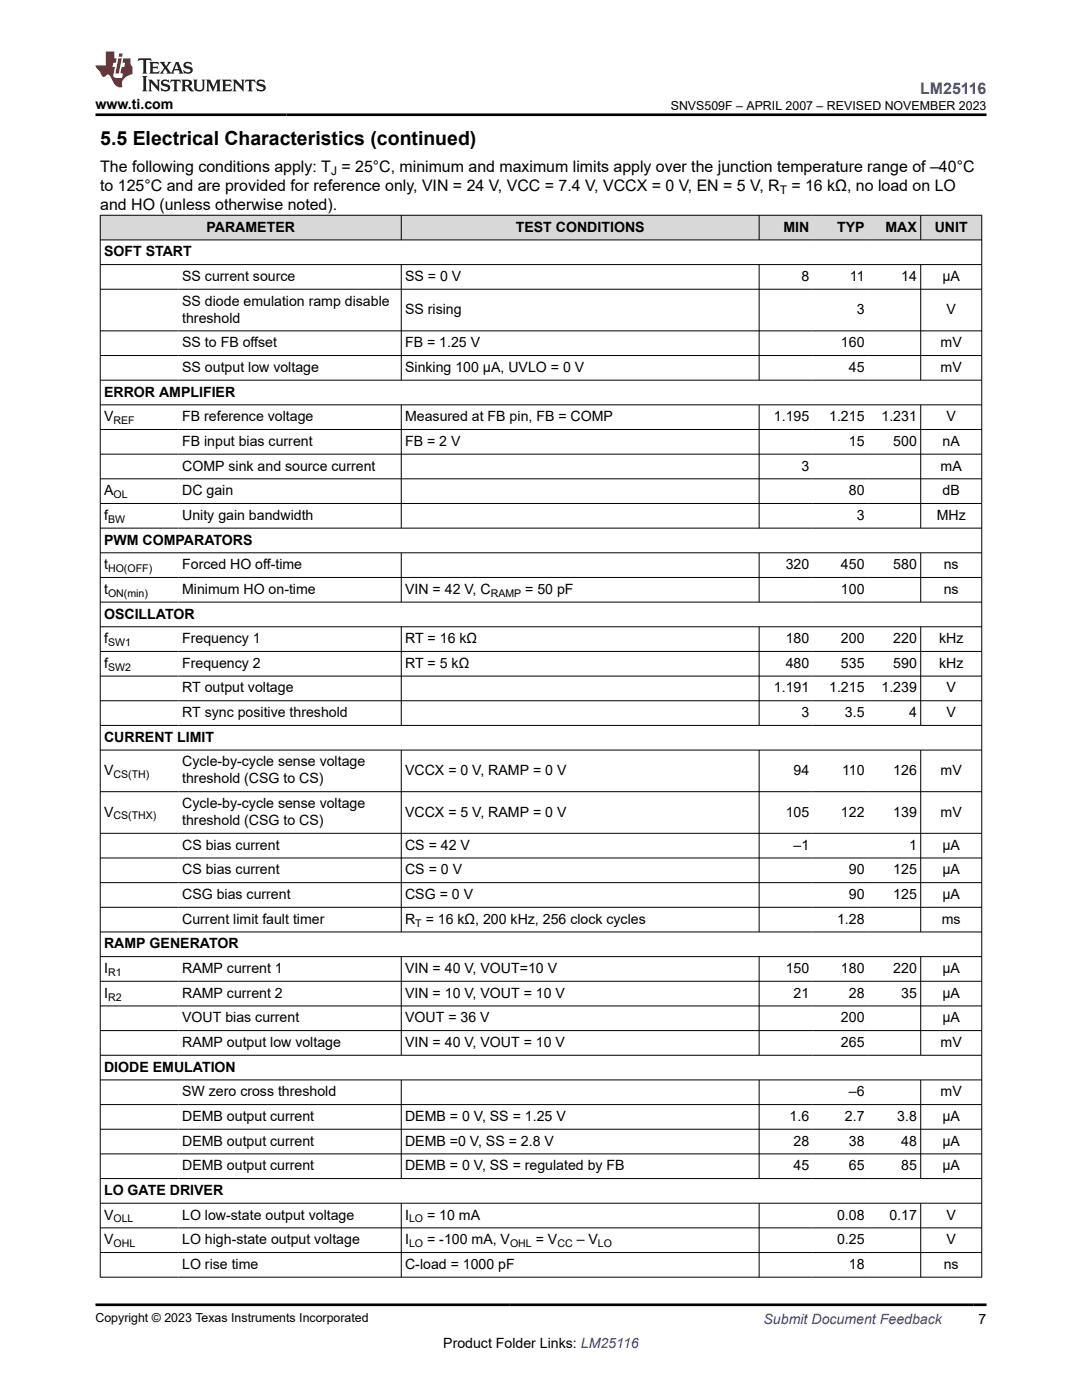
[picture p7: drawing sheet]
<svg xmlns="http://www.w3.org/2000/svg" width="216mm" height="279mm" viewBox="0 0 216 279" stroke-linecap="round" stroke-linejoin="round" font-family="sans-serif">
<defs><g id="words">
<text font-size="3.9" x="20" y="28.8">5.5 Electrical Characteristics (continued)</text>
<text font-size="3.2" fill="#00f" x="183.6" y="18.7">LM25116</text>
<g font-size="3.2">
<text x="20" y="34.3">The following conditions apply: T = 25°C, minimum and maximum limits apply over the junction temperature range of –40°C</text>
<text x="20" y="38.1">to 125°C and are provided for reference only, VIN = 24 V, VCC = 7.4 V, VCCX = 0 V, EN = 5 V, R</text>
<text x="20" y="41.9">and HO (unless otherwise noted).</text>
<text x="157.9" y="38.1">= 16 kΩ, no load on LO</text>
</g>
<g font-size="2.8">
<text x="19" y="21.8">www.ti.com</text>
<text x="41.2" y="46.2">PARAMETER</text>
<text x="102.9" y="46.2">TEST CONDITIONS</text>
<text x="156.3" y="46.2">MIN</text>
<text x="167" y="46.2">TYP</text>
<text x="176.7" y="46.2">MAX</text>
<text x="186.5" y="46.2">UNIT</text>
<text x="20.8" y="51.2">SOFT START</text>
<text x="36.4" y="56.1">SS current source</text>
<text x="80.8" y="56.1">SS = 0 V</text>
<text x="159.9" y="56.1">8</text>
<text x="169.6" y="56.1">11</text>
<text x="179.8" y="56.1">14</text>
<text x="188.1" y="56.1">µA</text>
<text x="36.4" y="61">SS diode emulation ramp disable</text>
<text x="36.4" y="64.4">threshold</text>
<text x="80.8" y="62.7">SS rising</text>
<text x="170.9" y="62.7">3</text>
<text x="188.9" y="62.7">V</text>
<text x="36.4" y="69.3">SS to FB offset</text>
<text x="80.8" y="69.3">FB = 1.25 V</text>
<text x="167.8" y="69.3">160</text>
<text x="187.7" y="69.3">mV</text>
<text x="36.4" y="74.2">SS output low voltage</text>
<text x="80.8" y="74.2">Sinking 100 µA, UVLO = 0 V</text>
<text x="169.4" y="74.2">45</text>
<text x="187.7" y="74.2">mV</text>
<text x="20.8" y="79.1">ERROR AMPLIFIER</text>
<text x="20.8" y="84.1">V</text>
<text x="36.4" y="84.1">FB reference voltage</text>
<text x="36.4" y="89">FB input bias current</text>
<text x="80.8" y="84.1">Measured at FB pin, FB = COMP</text>
<text x="80.8" y="89">FB = 2 V</text>
<text x="154.4" y="84.1">1.195</text>
<text x="165.4" y="84.1">1.215</text>
<text x="169.4" y="89">15</text>
<text x="175.9" y="84.1">1.231</text>
<text x="178.2" y="89">500</text>
<text x="188.1" y="89">nA</text>
<text x="188.9" y="84.1">V</text>
<text x="36.4" y="93.9">COMP sink and source current</text>
<text x="159.9" y="93.9">3</text>
<text x="187.7" y="93.9">mA</text>
<text x="20.8" y="98.8">A</text>
<text x="36.4" y="98.8">DC gain</text>
<text x="169.4" y="98.8">80</text>
<text x="188.1" y="98.8">dB</text>
<text x="20.8" y="103.8">f</text>
<text x="36.4" y="103.8">Unity gain bandwidth</text>
<text x="170.9" y="103.8">3</text>
<text x="186.9" y="103.8">MHz</text>
<text x="20.8" y="108.7">PWM COMPARATORS</text>
<text x="20.8" y="113.6">t</text>
<text x="36.4" y="113.6">Forced HO off-time</text>
<text x="156.8" y="113.6">320</text>
<text x="167.8" y="113.6">450</text>
<text x="178.2" y="113.6">580</text>
<text x="188.3" y="113.6">ns</text>
<text x="20.8" y="118.5">t</text>
<text x="36.4" y="118.5">Minimum HO on-time</text>
<text x="80.8" y="118.5">VIN = 42 V, C</text>
<text x="104.8" y="118.5">= 50 pF</text>
<text x="167.8" y="118.5">100</text>
<text x="188.3" y="118.5">ns</text>
<text x="20.8" y="123.4">OSCILLATOR</text>
<text x="20.8" y="128.4">f</text>
<text x="36.4" y="128.4">Frequency 1</text>
<text x="80.8" y="128.4">RT = 16 kΩ</text>
<text x="156.8" y="128.4">180</text>
<text x="167.8" y="128.4">200</text>
<text x="178.2" y="128.4">220</text>
<text x="187.4" y="128.4">kHz</text>
<text x="20.8" y="133.3">f</text>
<text x="36.4" y="133.3">Frequency 2</text>
<text x="80.8" y="133.3">RT = 5 kΩ</text>
<text x="156.8" y="133.3">480</text>
<text x="167.8" y="133.3">535</text>
<text x="178.2" y="133.3">590</text>
<text x="187.4" y="133.3">kHz</text>
<text x="36.4" y="138.2">RT output voltage</text>
<text x="36.4" y="143.1">RT sync positive threshold</text>
<text x="154.4" y="138.2">1.191</text>
<text x="159.9" y="143.1">3</text>
<text x="165.4" y="138.2">1.215</text>
<text x="168.6" y="143.1">3.5</text>
<text x="175.9" y="138.2">1.239</text>
<text x="181.4" y="143.1">4</text>
<text x="188.9" y="138.2">V</text>
<text x="188.9" y="143.1">V</text>
<text x="20.8" y="148">CURRENT LIMIT</text>
<text x="20.8" y="154.7">V</text>
<text x="36.4" y="153">Cycle-by-cycle sense voltage</text>
<text x="80.8" y="154.7">VCCX = 0 V, RAMP = 0 V</text>
<text x="158.3" y="154.7">94</text>
<text x="168" y="154.7">110</text>
<text x="178.2" y="154.7">126</text>
<text x="187.7" y="154.7">mV</text>
<text x="36.4" y="156.4">threshold (CSG to CS)</text>
<text x="36.4" y="161.3">Cycle-by-cycle sense voltage</text>
<text x="20.8" y="163">V</text>
<text x="36.4" y="164.7">threshold (CSG to CS)</text>
<text x="80.8" y="163">VCCX = 5 V, RAMP = 0 V</text>
<text x="156.8" y="163">105</text>
<text x="167.8" y="163">122</text>
<text x="178.2" y="163">139</text>
<text x="187.7" y="163">mV</text>
<text x="36.4" y="169.6">CS bias current</text>
<text x="80.8" y="169.6">CS = 42 V</text>
<text x="158.3" y="169.6">–1</text>
<text x="181.4" y="169.6">1</text>
<text x="188.1" y="169.6">µA</text>
<text x="36.4" y="174.5">CS bias current</text>
<text x="36.4" y="179.4">CSG bias current</text>
<text x="80.8" y="174.5">CS = 0 V</text>
<text x="80.8" y="179.4">CSG = 0 V</text>
<text x="169.4" y="174.5">90</text>
<text x="169.4" y="179.4">90</text>
<text x="178.2" y="174.5">125</text>
<text x="178.2" y="179.4">125</text>
<text x="188.1" y="174.5">µA</text>
<text x="188.1" y="179.4">µA</text>
<text x="36.4" y="184.3">Current limit fault timer</text>
<text x="80.8" y="184.3">R</text>
<text x="85" y="184.3">= 16 kΩ, 200 kHz, 256 clock cycles</text>
<text x="167" y="184.3">1.28</text>
<text x="187.9" y="184.3">ms</text>
<text x="20.8" y="189.3">RAMP GENERATOR</text>
<text x="20.8" y="194.2">I</text>
<text x="36.4" y="194.2">RAMP current 1</text>
<text x="80.8" y="194.2">VIN = 40 V, VOUT=10 V</text>
<text x="156.8" y="194.2">150</text>
<text x="167.8" y="194.2">180</text>
<text x="178.2" y="194.2">220</text>
<text x="188.1" y="194.2">µA</text>
<text x="20.8" y="199.1">I</text>
<text x="36.4" y="199.1">RAMP current 2</text>
<text x="80.8" y="199.1">VIN = 10 V, VOUT = 10 V</text>
<text x="158.3" y="199.1">21</text>
<text x="169.4" y="199.1">28</text>
<text x="179.8" y="199.1">35</text>
<text x="188.1" y="199.1">µA</text>
<text x="36.4" y="204">VOUT bias current</text>
<text x="36.4" y="209">RAMP output low voltage</text>
<text x="80.8" y="204">VOUT = 36 V</text>
<text x="80.8" y="209">VIN = 40 V, VOUT = 10 V</text>
<text x="167.8" y="204">200</text>
<text x="167.8" y="209">265</text>
<text x="187.7" y="209">mV</text>
<text x="188.1" y="204">µA</text>
<text x="20.8" y="213.9">DIODE EMULATION</text>
<text x="36.4" y="218.8">SW zero cross threshold</text>
<text x="169.4" y="218.8">–6</text>
<text x="187.7" y="218.8">mV</text>
<text x="36.4" y="223.7">DEMB output current</text>
<text x="80.8" y="223.7">DEMB = 0 V, SS = 1.25 V</text>
<text x="157.6" y="223.7">1.6</text>
<text x="168.6" y="223.7">2.7</text>
<text x="179" y="223.7">3.8</text>
<text x="188.1" y="223.7">µA</text>
<text x="36.4" y="228.6">DEMB output current</text>
<text x="36.4" y="233.6">DEMB output current</text>
<text x="80.8" y="228.6">DEMB =0 V, SS = 2.8 V</text>
<text x="80.8" y="233.6">DEMB = 0 V, SS = regulated by FB</text>
<text x="158.3" y="228.6">28</text>
<text x="158.3" y="233.6">45</text>
<text x="169.4" y="228.6">38</text>
<text x="169.4" y="233.6">65</text>
<text x="179.8" y="228.6">48</text>
<text x="179.8" y="233.6">85</text>
<text x="188.1" y="228.6">µA</text>
<text x="188.1" y="233.6">µA</text>
<text x="20.8" y="238.5">LO GATE DRIVER</text>
<text x="20.8" y="243.4">V</text>
<text x="36.4" y="243.4">LO low-state output voltage</text>
<text x="80.8" y="243.4">I</text>
<text x="85.2" y="243.4">= 10 mA</text>
<text x="167" y="243.4">0.08</text>
<text x="177.5" y="243.4">0.17</text>
<text x="188.9" y="243.4">V</text>
<text x="20.8" y="248.3">V</text>
<text x="36.4" y="248.3">LO high-state output voltage</text>
<text x="80.8" y="248.3">I</text>
<text x="85.2" y="248.3">= -100 mA, V</text>
<text x="106.9" y="248.3">= V</text>
<text x="115.1" y="248.3">– V</text>
<text x="167" y="248.3">0.25</text>
<text x="188.9" y="248.3">V</text>
<text x="36.4" y="253.2">LO rise time</text>
<text x="80.8" y="253.2">C-load = 1000 pF</text>
<text x="169.4" y="253.2">18</text>
<text x="188.3" y="253.2">ns</text>
<text x="88.4" y="269">Product Folder Links: LM25116</text>
<text x="195.3" y="264.2">7</text>
</g>
<text font-size="2.8" fill="#00f" x="152.4" y="264.2">Submit Document Feedback</text>
<g font-size="2.5">
<text x="133.8" y="21.9">SNVS509F – APRIL 2007 – REVISED NOVEMBER 2023</text>
<text x="19" y="263.9">Copyright © 2023 Texas Instruments Incorporated</text>
</g>
<g font-size="2.4">
<text x="66.1" y="34.9">J</text>
<text x="155.6" y="38.7">T</text>
</g>
<g font-size="2.1">
<text x="22.6" y="84.6">REF</text>
<text x="22.6" y="99.4">OL</text>
<text x="21.6" y="104.3">BW</text>
<text x="21.6" y="114.2">HO(OFF)</text>
<text x="21.6" y="119.1">ON(min)</text>
<text x="97.9" y="119.1">RAMP</text>
<text x="21.6" y="128.9">SW1</text>
<text x="21.6" y="133.8">SW2</text>
<text x="22.6" y="155.2">CS(TH)</text>
<text x="22.6" y="163.5">CS(THX)</text>
<text x="82.9" y="184.9">T</text>
<text x="21.6" y="194.8">R1</text>
<text x="21.6" y="199.7">R2</text>
<text x="22.6" y="244">OLL</text>
<text x="81.6" y="244">LO</text>
<text x="22.6" y="248.9">OHL</text>
<text x="81.6" y="248.9">LO</text>
<text x="101.8" y="248.9">OHL</text>
<text x="111.2" y="248.9">CC</text>
<text x="119.3" y="248.9">LO</text>
</g>
</g></defs>
<g fill="#d8d8d8">
<path d="M20 43h175.9v4.9h-175.9z" fill-rule="evenodd"/>
<path d="M20.1 43h59.9v4.8h-59.9z" fill-rule="evenodd"/>
<path d="M80.1 43h71.3v4.8h-71.3z" fill-rule="evenodd"/>
<path d="M151.5 43h10.7v4.8h-10.7z" fill-rule="evenodd"/>
<path d="M162.2 43h11v4.8h-11z" fill-rule="evenodd"/>
<path d="M173.2 43h10.5v4.8h-10.5z" fill-rule="evenodd"/>
<path d="M183.8 43h12v4.8h-12z" fill-rule="evenodd"/>
</g>
<g fill="none" stroke="#000" stroke-width=".2">
<path d="M19.9 43h176.1M19.9 47.9h176.1M19.9 52.8h176.1M19.9 57.7h176.1M20 42.9v212.1M80.1 42.9v5M80.1 52.8v23.1M151.5 42.9v5M151.5 52.8v23.1M183.7 42.9v5M183.7 52.8v23.1M195.9 42.9v212.1"/>
<path d="M19.9 66h176.1M19.9 71h176.1M19.9 75.9h176.1M19.9 80.8h176.1M19.9 85.7h176.1M19.9 90.6h176.1M19.9 95.6h176.1M80.1 80.8v24.7M151.5 80.8v24.7M183.7 80.8v24.7M19.9 100.5h176.1M19.9 105.4h176.1"/>
<path d="M19.9 110.3h176.1M19.9 115.2h176.1M80.1 110.3v9.9M151.5 110.3v9.9M183.7 110.3v9.9M19.9 120.2h176.1M19.9 125.1h176.1M19.9 130h176.1M19.9 134.9h176.1M19.9 139.8h176.1M80.1 125.1v19.7M151.5 125.1v19.7"/>
<path d="M183.7 125.1v19.7M19.9 144.8h176.1M19.9 149.7h176.1M19.9 158h176.1M80.1 149.7v36.4M151.5 149.7v36.4M183.7 149.7v36.4M19.9 166.3h176.1M19.9 171.2h176.1M19.9 176.2h176.1M19.9 181.1h176.1M19.9 186h176.1"/>
<path d="M19.9 190.9h176.1M19.9 195.8h176.1M80.1 190.9v19.8M151.5 190.9v19.8M183.7 190.9v19.8M19.9 200.8h176.1M19.9 205.7h176.1M19.9 210.6h176.1M19.9 215.5h176.1M80.1 215.5v19.8M151.5 215.5v19.8M183.7 215.5v19.8"/>
<path d="M19.9 220.4h176.1M19.9 225.4h176.1M19.9 230.3h176.1M19.9 235.2h176.1M19.9 240.1h176.1M19.9 245h176.1M19.9 250h176.1M19.9 254.9h176.1M80.1 240.1v14.9M151.5 240.1v14.9M183.7 240.1v14.9"/>
</g>
<path d="M27.7 11.6l-.2 .6 .5-.2h.6v.1v2.2l-.2 .4h1l-.2-.4v-2.2v-.1h.5l.5 .2-.1-.6zM29.8 12.4l.2 .3v1.6l-.2 .4h1.9l.1-.6a1.08 1.08 0 0 1-1.3 .2v-.7h.6l.4 .2v-.7l-.4 .2h-.6v-.5l.2-.2a1 1 0 0 1 1 .3l-.1-.5zM31.8 12.4l1 1.1-1 1.2h.9l-.2-.2 .4-.8 .5 .8-.2 .2h1.6l-.2-.2 .1-.5h1l.1 .5-.1 .2h.9l-.2-.4-.8-1.9h-.5l-1 2.1-.8-1.1 .9-1h-.8l.2 .2-.5 .6-.3-.6 .1-.2zM35.2 12.8l.4 1h-.8zM36.8 12.5a.65 .65 0 0 0-.2 .7 .65 .65 0 0 0 .6 .5l.7 .1 .1 .3a.79 .79 0 0 1-.7 .4 .79 .79 0 0 1-.7-.5l.1 .7 .2-.1a.93 .93 0 0 0 1.1 0 .93 .93 0 0 0 .4-.9 1.46 1.46 0 0 0-1.2-.6l-.1-.3a1.09 1.09 0 0 1 1.2 .2l-.2-.6-.1 .1-.6-.2zM28.4 15.2l.2 .4v2.2l-.2 .4h1l-.2-.4v-2.2l.2-.4zM29.6 15.9l.2 .4v1.5l-.2 .4h.8l-.3-.4v-1.3l1.7 1.8v-2l.2-.4h-.8l.2 .2 .1 1.1-1.2-1.3zM32.3 16a.65 .65 0 0 0-.2 .8 .65 .65 0 0 0 .7 .4l.6 .2 .1 .2a.79 .79 0 0 1-.7 .4 .79 .79 0 0 1-.7-.5l.1 .7 .2-.1a.93 .93 0 0 0 1.1 .1 .93 .93 0 0 0 .4-1 1.46 1.46 0 0 0-1.2-.5l-.1-.4a1.09 1.09 0 0 1 1.2 .2l-.2-.6-.1 .1-.6-.1zM34.1 15.9l-.1 .6a.63 .63 0 0 1 .7-.3l.1 1.6-.3 .4h1l-.2-.4v-1.6a.66 .66 0 0 1 .8 .3l-.1-.6zM36.2 15.9l.2 .4v1.5l-.2 .4h.9l-.2-.2v-.7h.5l.1 .2a.79 .79 0 0 0 1.2 .6l-1-.9a.61 .61 0 0 0 .6-.6 .61 .61 0 0 0-.5-.7zM36.9 16.2h.2a.47 .47 0 0 1 .5 .1 .47 .47 0 0 1 .1 .5l-.2 .1-.6 .1zM38.5 15.9l.2 .2a2.27 2.27 0 0 0 .4 2 1.04 1.04 0 0 0 1.7-.7v-1.3l.2-.2h-.8l.2 .4v1.1a.6 .6 0 0 1-.6 .6 .6 .6 0 0 1-.6-.6v-1.1l.3-.4zM41.1 15.9l.2 .4v1.5l-.2 .4h.7l-.2-.4v-1.4l.9 1.9 .8-1.9v1.4l-.2 .4h1l-.3-.4v-1.5l.3-.4h-.8l-.7 1.5-.7-1.5zM44.3 15.9l.2 .4v1.5l-.2 .4h1.9l.1-.6a1.09 1.09 0 0 1-1.3 .2v-.7h.6l.4 .2v-.6l-.4 .2h-.6v-.6l.2-.1a1.01 1.01 0 0 1 1 .3l-.1-.6zM46.4 15.9l.3 .4v1.5l-.3 .4h.8l-.2-.4v-1.3l1.6 1.8v-2l.2-.4h-.7l.2 .2v1.1l-1.2-1.3zM49 15.9l-.1 .6a.63 .63 0 0 1 .8-.3v1.6l-.3 .4h1l-.2-.4v-1.6a.66 .66 0 0 1 .8 .3l-.1-.6zM51.4 16a.65 .65 0 0 0-.2 .8 .65 .65 0 0 0 .6 .4l.6 .2 .2 .2a.79 .79 0 0 1-.8 .4 .79 .79 0 0 1-.6-.5l.1 .7 .2-.1a.93 .93 0 0 0 1 .1 .93 .93 0 0 0 .5-1 1.46 1.46 0 0 0-1.3-.5l-.1-.4a1.09 1.09 0 0 1 1.3 .2l-.2-.6-.2 .1-.5-.1z" fill="#231f20"/>
<path d="M21.1 10.3v2.7h-2.1l.1 .4 .9 1a.95 .95 0 0 0 .9 .9 .59 .59 0 0 1 .6-.4 .59 .59 0 0 1 .5 .3l.4 .8a1.59 1.59 0 0 0 2.1 1.4 1.61 1.61 0 0 1 1-2.3l1-.3-.1-1.5a1.59 1.59 0 0 1-.4-1.7h-1.4l-.2 .9h.5l-.1 .9h-.5l-.2 .9v.3l.4 .1-.2 .9h-.6a.73 .73 0 0 1-1.1-.7l.3-1.5h-.5l.2-.9h.5l.2-.9h-.5v-1.3zM23.6 11.6l-.6 3.1h.7l.6-3.1zM23.8 10.7l-.1 .6h.7l.1-.6z" fill="#ed1c24"/>
<path d="M19 22.9h177.8M19 260.4h177.8" fill="none" stroke="#000" stroke-width=".53"/>
<use href="#words"/>
</svg>
